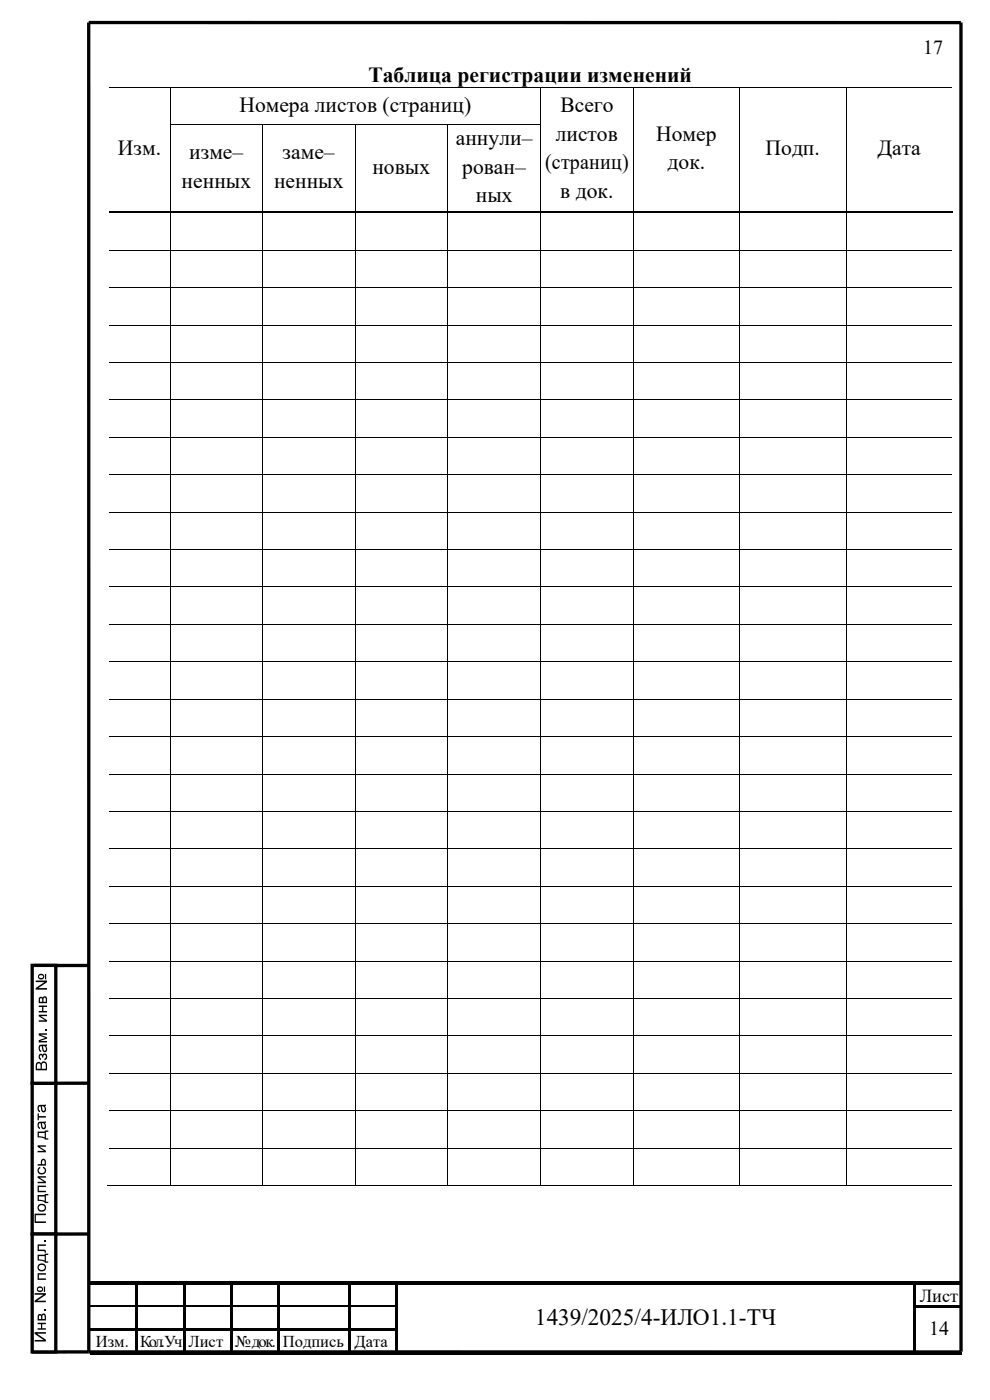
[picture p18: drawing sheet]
<svg xmlns="http://www.w3.org/2000/svg" width="210mm" height="297mm" viewBox="0 0 210 297" stroke-linecap="round" stroke-linejoin="round" font-family="sans-serif">
<defs><g id="words">
<text font-size="5" x="113.5" y="281.1">1439/2025/4-ИЛО1.1-ТЧ</text>
<g font-size="4.6">
<text x="78.2" y="17.4">Таблица регистрации изменений</text>
<text x="50.8" y="23.7">Номера листов (страниц)</text>
<text x="118.9" y="23.8">Всего</text>
<text x="117.9" y="29.9">листов</text>
<text x="139.2" y="29.9">Номер</text>
<text x="25" y="32.9">Изм.</text>
<text x="40.1" y="33.8">изме–</text>
<text x="60" y="33.8">заме–</text>
<text x="96.7" y="30.8">аннули–</text>
<text x="115.6" y="35.9">(страниц)</text>
<text x="141.6" y="35.9">док.</text>
<text x="162.4" y="32.9">Подп.</text>
<text x="186.1" y="32.9">Дата</text>
<text x="38.5" y="39.9">ненных</text>
<text x="58.1" y="39.9">ненных</text>
<text x="79" y="36.8">новых</text>
<text x="98.1" y="36.8">рован–</text>
<text x="118.9" y="42">в док.</text>
<text x="100.9" y="42.9">ных</text>
</g>
<g font-size="4.2">
<text x="195.8" y="11.5">17</text>
<text x="197.1" y="283.3">14</text>
</g>
<text font-size="3.9" x="195.1" y="276.3">Лист</text>
<g font-size="3.5">
<text x="20.3" y="285.7">Изм.</text>
<text x="29.8" y="285.7">Кол. Уч</text>
<text x="40" y="285.7">Лист</text>
<text x="49.9" y="285.7">№ док.</text>
<text x="60" y="285.7">Подпись</text>
<text x="75.2" y="285.7">Дата</text>
</g>
</g></defs>
<g fill="#000">
<path d="M19 271.9h9.8v.7h-9.8z" fill-rule="evenodd"/>
<path d="M28.8 272.6l.5 .1z" fill-rule="evenodd"/>
<path d="M28.8 271.9h.7v.7h-.7z" fill-rule="evenodd"/>
<path d="M28.8 272.7h.5v4.2h-.5z" fill-rule="evenodd"/>
<path d="M28.8 276.9h.5v.5h-.5z" fill-rule="evenodd"/>
<path d="M29.5 271.9h9.3v.7h-9.3z" fill-rule="evenodd"/>
<path d="M38.8 272.6l.5 .1z" fill-rule="evenodd"/>
<path d="M38.8 271.9h.7v.7h-.7z" fill-rule="evenodd"/>
<path d="M38.8 272.7h.5v4.2h-.5z" fill-rule="evenodd"/>
<path d="M38.8 276.9h.5v.5h-.5z" fill-rule="evenodd"/>
<path d="M39.5 271.9h9.3v.7h-9.3z" fill-rule="evenodd"/>
<path d="M48.8 272.6l.5 .1z" fill-rule="evenodd"/>
<path d="M48.8 271.9h.7v.7h-.7z" fill-rule="evenodd"/>
<path d="M48.8 272.7h.5v4.2h-.5z" fill-rule="evenodd"/>
<path d="M48.8 276.9h.5v.5h-.5z" fill-rule="evenodd"/>
<path d="M49.5 271.9h9.3v.7h-9.3z" fill-rule="evenodd"/>
<path d="M58.8 272.6l.5 .1z" fill-rule="evenodd"/>
<path d="M58.8 271.9h.7v.7h-.7z" fill-rule="evenodd"/>
<path d="M58.8 272.7h.5v4.2h-.5z" fill-rule="evenodd"/>
<path d="M58.8 276.9h.5v.5h-.5z" fill-rule="evenodd"/>
<path d="M59.5 271.9h14.3v.7h-14.3z" fill-rule="evenodd"/>
<path d="M73.8 272.6l.5 .1z" fill-rule="evenodd"/>
<path d="M73.8 271.9h.8v.7h-.8z" fill-rule="evenodd"/>
<path d="M73.8 272.7h.5v4.2h-.5z" fill-rule="evenodd"/>
<path d="M73.8 276.9h.5v.5h-.5z" fill-rule="evenodd"/>
<path d="M74.6 271.9h9.2v.7h-9.2z" fill-rule="evenodd"/>
<path d="M83.8 272.6l.5 .1z" fill-rule="evenodd"/>
<path d="M83.8 271.9h.8v.7h-.8z" fill-rule="evenodd"/>
<path d="M83.8 272.7h.5v4.2h-.5z" fill-rule="evenodd"/>
<path d="M83.8 276.9h.5v.5h-.5z" fill-rule="evenodd"/>
<path d="M84.6 271.9h109.2v.7h-109.2z" fill-rule="evenodd"/>
<path d="M193.8 272.6l.5 .1z" fill-rule="evenodd"/>
<path d="M193.8 271.9h.8v.7h-.8z" fill-rule="evenodd"/>
<path d="M193.8 272.7h.5v4.2h-.5z" fill-rule="evenodd"/>
<path d="M193.8 276.9h.5v.5h-.5z" fill-rule="evenodd"/>
<path d="M194.3 276.9h9.8v.5h-9.8z" fill-rule="evenodd"/>
<path d="M194.6 271.9h9.5v.7h-9.5z" fill-rule="evenodd"/>
<path d="M19 281.9h9.8v.5h-9.8z" fill-rule="evenodd"/>
<path d="M19 286.9h9.8v.5h-9.8z" fill-rule="evenodd"/>
<path d="M28.8 277.4h.5v4.5h-.5z" fill-rule="evenodd"/>
<path d="M28.8 281.9h.5v.5h-.5z" fill-rule="evenodd"/>
<path d="M28.8 282.4h.5v4.5h-.5z" fill-rule="evenodd"/>
<path d="M28.8 286.9h.5v.5h-.5z" fill-rule="evenodd"/>
<path d="M29.3 281.9h9.5v.5h-9.5z" fill-rule="evenodd"/>
<path d="M29.3 286.9h9.5v.5h-9.5z" fill-rule="evenodd"/>
<path d="M38.8 277.4h.5v4.5h-.5z" fill-rule="evenodd"/>
<path d="M38.8 281.9h.5v.5h-.5z" fill-rule="evenodd"/>
<path d="M38.8 282.4h.5v4.5h-.5z" fill-rule="evenodd"/>
<path d="M38.8 286.9h.5v.5h-.5z" fill-rule="evenodd"/>
<path d="M39.3 281.9h9.5v.5h-9.5z" fill-rule="evenodd"/>
<path d="M39.3 286.9h9.5v.5h-9.5z" fill-rule="evenodd"/>
<path d="M48.8 277.4h.5v4.5h-.5z" fill-rule="evenodd"/>
<path d="M48.8 281.9h.5v.5h-.5z" fill-rule="evenodd"/>
<path d="M48.8 282.4h.5v4.5h-.5z" fill-rule="evenodd"/>
<path d="M48.8 286.9h.5v.5h-.5z" fill-rule="evenodd"/>
<path d="M49.3 281.9h9.5v.5h-9.5z" fill-rule="evenodd"/>
<path d="M49.3 286.9h9.5v.5h-9.5z" fill-rule="evenodd"/>
<path d="M58.8 277.4h.5v4.5h-.5z" fill-rule="evenodd"/>
<path d="M58.8 281.9h.5v.5h-.5z" fill-rule="evenodd"/>
<path d="M58.8 282.4h.5v4.5h-.5z" fill-rule="evenodd"/>
<path d="M58.8 286.9h.5v.5h-.5z" fill-rule="evenodd"/>
<path d="M59.3 281.9h14.5v.5h-14.5z" fill-rule="evenodd"/>
<path d="M59.3 286.9h14.5v.5h-14.5z" fill-rule="evenodd"/>
<path d="M73.8 277.4h.5v4.5h-.5z" fill-rule="evenodd"/>
<path d="M73.8 281.9h.5v.5h-.5z" fill-rule="evenodd"/>
<path d="M73.8 282.4h.5v4.5h-.5z" fill-rule="evenodd"/>
<path d="M73.8 286.9h.5v.5h-.5z" fill-rule="evenodd"/>
<path d="M74.3 281.9h9.5v.5h-9.5z" fill-rule="evenodd"/>
<path d="M74.3 286.9h9.5v.5h-9.5z" fill-rule="evenodd"/>
<path d="M83.8 277.4h.5v4.5h-.5z" fill-rule="evenodd"/>
<path d="M83.8 281.9h.5v.5h-.5z" fill-rule="evenodd"/>
<path d="M83.8 282.4h.5v4.5h-.5z" fill-rule="evenodd"/>
<path d="M83.8 286.9h.5v.5h-.5z" fill-rule="evenodd"/>
<path d="M84.3 286.9h109.5v.5h-109.5z" fill-rule="evenodd"/>
<path d="M193.8 277.4h.5v4.5h-.5z" fill-rule="evenodd"/>
<path d="M193.8 281.9h.5v.5h-.5z" fill-rule="evenodd"/>
<path d="M193.8 282.4h.5v4.5h-.5z" fill-rule="evenodd"/>
<path d="M193.8 286.9h.5v.5h-.5z" fill-rule="evenodd"/>
<path d="M194.3 286.9h9.8v.5h-9.8z" fill-rule="evenodd"/>
</g>
<path d="M19 277h9.8M29.3 277h9.5M39.3 277h9.5M49.3 277h9.5M59.3 277h14.5M74.3 277h9.5" fill="none" stroke="#000" stroke-width=".25"/>
<path d="M203.8 4.8h-185v282M203.9 4.8v282M18.8 204.8h-12M18.8 229.8h-12M18.8 261.8h-12M6.8 286.8h197" fill="none" stroke="#000" stroke-width=".71" stroke-linecap="butt"/>
<path d="M6.8 229.8h5v32h-5z" fill-rule="evenodd" fill="#fff"/>
<path d="M6.8 229.8h5v32h-5z" fill="none" stroke="#000" stroke-width=".71"/>
<g fill="#000">
<path d="M8 236.2h.2v.6h1.5v.3h-1.5v.6h-.2zM7.3 257.5h2.4v.3h-2.1v1.3h2.1v.4h-2.4zM8 251.5h1.7v.3h-1.5v.8h1.5v.3h-1.7zM8 249.5h1.7v.3h-1.3l1.3 .9v.3h-1.7v-.3h1.3l-1.3-.8zM8 243h1.7v.3h-1.3l1.3 .8v.4h-1.7v-.3h1.3l-1.3-.9zM8.2 247.7l.3-.1 .1 .3a.59 .59 0 0 0-.2 .9 .59 .59 0 0 0 .9-.1 .52 .52 0 0 0 .2-.5 .52 .52 0 0 0-.4-.4v-.3a.88 .88 0 0 1 .5 1.3 .88 .88 0 0 1-1.3 .3 .88 .88 0 0 1-.1-1.4z"/>
<path d="M8.1 238.1l1.6-.2v.3h-.2a.72 .72 0 0 1 .3 .8 .72 .72 0 0 1-.7 .6 .92 .92 0 0 1-.4-1.1l-.1-.2a.5 .5 0 0 0-.4 .4 .5 .5 0 0 0 .3 .5v.3a.91 .91 0 0 1-.4-1.4zM8.9 238.3l.2 .9a.5 .5 0 0 0 .4-.6 .5 .5 0 0 0-.6-.3z"/>
<path d="M8.1 234.5l1.6-.2v.3l-.2 .1a.72 .72 0 0 1 .3 .8 .72 .72 0 0 1-.7 .5 .91 .91 0 0 1-.4-1.1l-.1-.2a.49 .49 0 0 0-.4 .4 .49 .49 0 0 0 .3 .5v.3a.91 .91 0 0 1-.4-1.4zM8.9 234.7l.2 1a.5 .5 0 0 0 .4-.7 .5 .5 0 0 0-.6-.3z"/>
<path d="M8 253.5h1.5v-.2h.7v.3h-.5v1.4h.5v.2h-.7a1.02 1.02 0 0 0-1.3-.4h-.2zM8.2 253.8v.7l1.3 .3v-1z"/>
<path d="M8.9 245.9a.55 .55 0 0 1 .6 0 .55 .55 0 0 1 .2 .6v.8h-1.7v-.3h.7v-.7zM9 246.2l-.1 .8h.6l-.1-.7z"/>
<path d="M8 240.1h1.5v-.3h.7v.3h-.5v1.4h.5v.3h-.7a1.02 1.02 0 0 0-1.3-.5h-.2zM8.2 240.4v.7l1.3 .2v-.9z"/>
<path d="M8 256.2a.9 .9 0 0 1 1.8 0 .9 .9 0 0 1-1.8 0zM8.3 255.9a.59 .59 0 0 0 .6 .9 .59 .59 0 0 0 .4-1 .79 .79 0 0 0-1 .1z"/>
</g>
<path d="M6.8 204.8h5v25h-5z" fill-rule="evenodd" fill="#fff"/>
<path d="M6.8 204.8h5v25h-5z" fill="none" stroke="#000" stroke-width=".71"/>
<g fill="#000">
<path d="M8.2 215.3h1.8v.3h-1.4l1.4 .8v.4h-1.8v-.3h1.4l-1.4-.9zM8.2 213.3h1.8v.3h-.8v.9h.8v.3h-1.8v-.3h.7v-.9h-.7zM9.7 218.3h.3v.3h-.3zM8.2 219.2h1.8v.3h-1.4l1.4 .6v.2l-1.5 .5h1.5v.4h-1.8v-.5l1.4-.5-1.4-.5zM8.3 223.7a.41 .41 0 0 1 .7 .1 .59 .59 0 0 1 .9-.2 .59 .59 0 0 1 .1 .9l-.6 .4v-.3a.37 .37 0 0 0 .4-.4 .37 .37 0 0 0-.6-.3v.4h-.3v-.2a.24 .24 0 0 0-.3-.2 .24 .24 0 0 0-.2 .3l.3 .4v.3a.72 .72 0 0 1-.4-1.2z"/>
<path d="M7.6 208h2.4v.4l-1.9 1.2h1.9v.4h-2.4v-.4l1.8-1.2h-1.8zM8.1 207.2a.64 .64 0 0 1 1.2 0 .64 .64 0 0 1-1.2 0zM8.3 207a.39 .39 0 0 0 .4 .5 .39 .39 0 0 0 .4-.5l-.4-.1zM9.5 206.6h.3v1.2h-.3z"/>
<path d="M8.3 211.6a.47 .47 0 0 1 .8 0 .5 .5 0 0 1 .6-.2 .5 .5 0 0 1 .3 .6v.8h-1.8zM8.6 211.8l-.1 .7h.5v-.3a.29 .29 0 0 0-.1-.3 .29 .29 0 0 0-.3-.1zM9.3 211.7l-.1 .8h.5v-.4a.29 .29 0 0 0 0-.3 .29 .29 0 0 0-.4-.1z"/>
<path d="M8.4 221.7l1.6-.2v.3l-.3 .1a.72 .72 0 0 1 .3 .8 .72 .72 0 0 1-.6 .5 .91 .91 0 0 1-.5-1l-.1-.3-.3 .3 .2 1a.95 .95 0 0 1-.3-1.5zM9.1 221.9l.3 1a.5 .5 0 0 0 .4-.6 .5 .5 0 0 0-.7-.4z"/>
<path d="M7.8 225.4a.56 .56 0 0 1 .9 .2 .68 .68 0 0 1 .9-.4 .68 .68 0 0 1 .4 .9v1h-2.4v-1.2zM8 225.7l-.2 1h.8v-.5a.42 .42 0 0 0-.1-.5 .42 .42 0 0 0-.5 0zM9 225.6l-.1 1.1h.8v-.6a.45 .45 0 0 0-.1-.5 .45 .45 0 0 0-.6 0z"/>
</g>
<path d="M6.8 261.8h5v25h-5z" fill-rule="evenodd" fill="#fff"/>
<path d="M6.8 261.8h5v25h-5z" fill="none" stroke="#000" stroke-width=".71"/>
<g fill="#000">
<path d="M8 270.1h1.7v.3h-1.5v.8h1.5v.3h-1.7zM8 264h1.7v.3h-1.5v.8h1.3l.2 .3v.4h-.2l-.1-.4h-1.4zM9.4 277.8h.3v.4h-.3zM9.4 263.1h.3v.3h-.3zM7.4 282.6h2.3v.3h-1.8l1.8 1.3v.4h-2.3v-.3h1.8l-1.8-1.3zM8 280.6h1.7v.3h-.7v.9h.7v.3h-1.7v-.3h.7v-.9h-.7z"/>
<path d="M7.4 274.3h2.3v.4l-1.8 1.2h1.8v.4h-2.3v-.4l1.8-1.2h-1.8zM7.8 273.5a.65 .65 0 0 1 1.3 0 .65 .65 0 0 1-1.3 0zM8.1 273.3a.37 .37 0 0 0 .4 .5 .37 .37 0 0 0 .3-.5zM9.3 272.9h.3v1.2h-.3z"/>
<path d="M8 266.2h1.5v-.2h.7v.2h-.5v1.4h.5v.3h-.7a1.38 1.38 0 0 0-1.5-.5zM8.2 266.5v.7l1.3 .2v-.9z"/>
<path d="M8 268.8a.9 .9 0 0 1 1.8 0 .9 .9 0 0 1-1.8 0zM8.3 268.6a.59 .59 0 0 0 .2 .7 .59 .59 0 0 0 .8-.1 .59 .59 0 0 0-.1-.8h-.5z"/>
<path d="M8.2 278.8h.4l.2 .1a.5 .5 0 0 1 .7-.2 .5 .5 0 0 1 .2 .6v.8h-1.7v-.9zM8.3 279.1l-.1 .7h.5v-.3a.29 .29 0 0 0 0-.3 .29 .29 0 0 0-.3-.1zM9.1 279l-.1 .8h.5v-.4a.3 .3 0 0 0-.1-.3 .3 .3 0 0 0-.3-.1z"/>
</g>
<path d="M178.8 287.8h20v4h-20z" fill="none" stroke="#fff" stroke-width=".21"/>
<g fill="none" stroke="#000" stroke-width=".21">
<path d="M23.1 18.5h12.9M36.1 18.5v7.8M36.2 18.5h78.4M114.7 18.5v7.8M114.8 18.5h19.5M134.3 18.5v7.8M134.4 18.5h22.4M156.9 18.5v7.8M157 18.5h22.4M179.5 18.5v7.8M179.6 18.5h22.4M36.1 26.5v18.2"/>
<path d="M36.2 26.4h19.4M55.7 26.5v18.2M55.8 26.4h19.4M75.3 26.5v18.2M75.4 26.4h19.5M95 26.5v18.2M95.1 26.4h19.5M114.7 26.5v18.2M134.3 26.5v18.2M156.9 26.5v18.2M179.5 26.5v18.2M23.1 44.8h12.9"/>
<path d="M23.1 45.1h12.9M23.1 53.1h12.9M36.1 45.3v7.7M36.1 53.2v7.7M36.2 53.1h19.4M36.5 44.8h19.1M36.5 45.1h19.1M55.7 45.3v7.7M55.7 53.2v7.7M55.8 53.1h19.4M56.1 44.8h19.1M56.1 45.1h19.1"/>
<path d="M75.3 45.3v7.7M75.3 53.2v7.7M75.4 53.1h19.5M75.8 44.8h19.1M75.8 45.1h19.1M95 45.3v7.7M95 53.2v7.7M95.1 53.1h19.5M95.4 44.8h19.2M95.4 45.1h19.2M114.7 45.3v7.7M114.7 53.2v7.7"/>
<path d="M114.8 53.1h19.5M115.1 44.8h19.2M115.1 45.1h19.2M134.3 45.3v7.7M134.3 53.2v7.7M134.4 53.1h22.4M134.8 44.8h22M134.8 45.1h22M156.9 45.3v7.7M156.9 53.2v7.7M157 53.1h22.4M157.3 44.8h22.1"/>
<path d="M157.3 45.1h22.1M179.5 45.3v7.7M179.5 53.2v7.7M179.6 53.1h22.4M179.9 44.8h22.1M179.9 45.1h22.1M23.1 61h12.9M23.1 69h12.9M23.1 76.9h12.9M36.1 61.1v7.8M36.1 69.1v7.7M36.1 77v7.8"/>
<path d="M36.2 61h19.4M36.2 69h19.4M36.2 76.9h19.4M55.7 61.1v7.8M55.7 69.1v7.7M55.7 77v7.8M55.8 61h19.4M55.8 69h19.4M55.8 76.9h19.4M75.3 61.1v7.8M75.3 69.1v7.7M75.3 77v7.8"/>
<path d="M75.4 61h19.5M75.4 69h19.5M75.4 76.9h19.5M95 61.1v7.8M95 69.1v7.7M95 77v7.8M95.1 61h19.5M95.1 69h19.5M95.1 76.9h19.5M114.7 61.1v7.8M114.7 69.1v7.7M114.7 77v7.8"/>
<path d="M114.8 61h19.5M114.8 69h19.5M114.8 76.9h19.5M134.3 61.1v7.8M134.3 69.1v7.7M134.3 77v7.8M134.4 61h22.4M134.4 69h22.4M134.4 76.9h22.4M156.9 61.1v7.8M156.9 69.1v7.7M156.9 77v7.8"/>
<path d="M157 61h22.4M157 69h22.4M157 76.9h22.4M179.5 61.1v7.8M179.5 69.1v7.7M179.5 77v7.8M179.6 61h22.4M179.6 69h22.4M179.6 76.9h22.4M23.1 84.8h12.9M23.1 92.8h12.9M36.1 84.9v7.8"/>
<path d="M36.1 92.9v7.7M36.2 84.8h19.4M36.2 92.8h19.4M55.7 84.9v7.8M55.7 92.9v7.7M55.8 84.8h19.4M55.8 92.8h19.4M75.3 84.9v7.8M75.3 92.9v7.7M75.4 84.8h19.5M75.4 92.8h19.5M95 84.9v7.8"/>
<path d="M95 92.9v7.7M95.1 84.8h19.5M95.1 92.8h19.5M114.7 84.9v7.8M114.7 92.9v7.7M114.8 84.8h19.5M114.8 92.8h19.5M134.3 84.9v7.8M134.3 92.9v7.7M134.4 84.8h22.4M134.4 92.8h22.4M156.9 84.9v7.8"/>
<path d="M156.9 92.9v7.7M157 84.8h22.4M157 92.8h22.4M179.5 84.9v7.8M179.5 92.9v7.7M179.6 84.8h22.4M179.6 92.8h22.4M23.1 100.7h12.9M23.1 108.6h12.9M23.1 116.6h12.9M36.1 100.8v7.8M36.1 108.7v7.8"/>
<path d="M36.1 116.7v7.7M36.2 100.7h19.4M36.2 108.6h19.4M36.2 116.6h19.4M55.7 100.8v7.8M55.7 108.7v7.8M55.7 116.7v7.7M55.8 100.7h19.4M55.8 108.6h19.4M55.8 116.6h19.4M75.3 100.8v7.8M75.3 108.7v7.8"/>
<path d="M75.3 116.7v7.7M75.4 100.7h19.5M75.4 108.6h19.5M75.4 116.6h19.5M95 100.8v7.8M95 108.7v7.8M95 116.7v7.7M95.1 100.7h19.5M95.1 108.6h19.5M95.1 116.6h19.5M114.7 100.8v7.8M114.7 108.7v7.8"/>
<path d="M114.7 116.7v7.7M114.8 100.7h19.5M114.8 108.6h19.5M114.8 116.6h19.5M134.3 100.8v7.8M134.3 108.7v7.8M134.3 116.7v7.7M134.4 100.7h22.4M134.4 108.6h22.4M134.4 116.6h22.4M156.9 100.8v7.8M156.9 108.7v7.8"/>
<path d="M156.9 116.7v7.7M157 100.7h22.4M157 108.6h22.4M157 116.6h22.4M179.5 100.8v7.8M179.5 108.7v7.8M179.5 116.7v7.7M179.6 100.7h22.4M179.6 108.6h22.4M179.6 116.6h22.4M23.1 124.5h12.9M23.1 132.5h12.9"/>
<path d="M36.1 124.6v7.8M36.1 132.6v7.7M36.2 124.5h19.4M36.2 132.5h19.4M55.7 124.6v7.8M55.7 132.6v7.7M55.8 124.5h19.4M55.8 132.5h19.4M75.3 124.6v7.8M75.3 132.6v7.7M75.4 124.5h19.5M75.4 132.5h19.5"/>
<path d="M95 124.6v7.8M95 132.6v7.7M95.1 124.5h19.5M95.1 132.5h19.5M114.7 124.6v7.8M114.7 132.6v7.7M114.8 124.5h19.5M114.8 132.5h19.5M134.3 124.6v7.8M134.3 132.6v7.7M134.4 124.5h22.4M134.4 132.5h22.4"/>
<path d="M156.9 124.6v7.8M156.9 132.6v7.7M157 124.5h22.4M157 132.5h22.4M179.5 124.6v7.8M179.5 132.6v7.7M179.6 124.5h22.4M179.6 132.5h22.4M23.1 140.4h12.9M23.1 148.4h12.9M23.1 156.3h12.9M36.1 140.5v7.8"/>
<path d="M36.1 148.4v7.8M36.1 156.4v7.8M36.2 140.4h19.4M36.2 148.4h19.4M36.2 156.3h19.4M55.7 140.5v7.8M55.7 148.4v7.8M55.7 156.4v7.8M55.8 140.4h19.4M55.8 148.4h19.4M55.8 156.3h19.4M75.3 140.5v7.8"/>
<path d="M75.3 148.4v7.8M75.3 156.4v7.8M75.4 140.4h19.5M75.4 148.4h19.5M75.4 156.3h19.5M95 140.5v7.8M95 148.4v7.8M95 156.4v7.8M95.1 140.4h19.5M95.1 148.4h19.5M95.1 156.3h19.5M114.7 140.5v7.8"/>
<path d="M114.7 148.4v7.8M114.7 156.4v7.8M114.8 140.4h19.5M114.8 148.4h19.5M114.8 156.3h19.5M134.3 140.5v7.8M134.3 148.4v7.8M134.3 156.4v7.8M134.4 140.4h22.4M134.4 148.4h22.4M134.4 156.3h22.4M156.9 140.5v7.8"/>
<path d="M156.9 148.4v7.8M156.9 156.4v7.8M157 140.4h22.4M157 148.4h22.4M157 156.3h22.4M179.5 140.5v7.8M179.5 148.4v7.8M179.5 156.4v7.8M179.6 140.4h22.4M179.6 148.4h22.4M179.6 156.3h22.4M23.1 164.2h12.9"/>
<path d="M23.1 172.2h12.9M36.1 164.3v7.8M36.1 172.2v7.8M36.2 164.2h19.4M36.2 172.2h19.4M55.7 164.3v7.8M55.7 172.2v7.8M55.8 164.2h19.4M55.8 172.2h19.4M75.3 164.3v7.8M75.3 172.2v7.8M75.4 164.2h19.5"/>
<path d="M75.4 172.2h19.5M95 164.3v7.8M95 172.2v7.8M95.1 164.2h19.5M95.1 172.2h19.5M114.7 164.3v7.8M114.7 172.2v7.8M114.8 164.2h19.5M114.8 172.2h19.5M134.3 164.3v7.8M134.3 172.2v7.8M134.4 164.2h22.4"/>
<path d="M134.4 172.2h22.4M156.9 164.3v7.8M156.9 172.2v7.8M157 164.2h22.4M157 172.2h22.4M179.5 164.3v7.8M179.5 172.2v7.8M179.6 164.2h22.4M179.6 172.2h22.4M23.1 180.1h12.9M23.1 188h12.9M23.1 196h12.9"/>
<path d="M36.1 180.2v7.7M36.1 188.1v7.8M36.1 196.1v7.7M36.2 180.1h19.4M36.2 188h19.4M36.2 196h19.4M55.7 180.2v7.7M55.7 188.1v7.8M55.7 196.1v7.7M55.8 180.1h19.4M55.8 188h19.4M55.8 196h19.4"/>
<path d="M75.3 180.2v7.7M75.3 188.1v7.8M75.3 196.1v7.7M75.4 180.1h19.5M75.4 188h19.5M75.4 196h19.5M95 180.2v7.7M95 188.1v7.8M95 196.1v7.7M95.1 180.1h19.5M95.1 188h19.5M95.1 196h19.5"/>
<path d="M114.7 180.2v7.7M114.7 188.1v7.8M114.7 196.1v7.7M114.8 180.1h19.5M114.8 188h19.5M114.8 196h19.5M134.3 180.2v7.7M134.3 188.1v7.8M134.3 196.1v7.7M134.4 180.1h22.4M134.4 188h22.4M134.4 196h22.4"/>
<path d="M156.9 180.2v7.7M156.9 188.1v7.8M156.9 196.1v7.7M157 180.1h22.4M157 188h22.4M157 196h22.4M179.5 180.2v7.7M179.5 188.1v7.8M179.5 196.1v7.7M179.6 180.1h22.4M179.6 188h22.4M179.6 196h22.4"/>
<path d="M23.1 203.9h12.9M23.1 211.9h12.9M23.1 219.8h12.9M36.1 204v7.8M36.1 211.9v7.8M36.1 219.9v7.8M36.2 203.9h19.4M36.2 211.9h19.4M36.2 219.8h19.4M55.7 204v7.8M55.7 211.9v7.8M55.7 219.9v7.8"/>
<path d="M55.8 203.9h19.4M55.8 211.9h19.4M55.8 219.8h19.4M75.3 204v7.8M75.3 211.9v7.8M75.3 219.9v7.8M75.4 203.9h19.5M75.4 211.9h19.5M75.4 219.8h19.5M95 204v7.8M95 211.9v7.8M95 219.9v7.8"/>
<path d="M95.1 203.9h19.5M95.1 211.9h19.5M95.1 219.8h19.5M114.7 204v7.8M114.7 211.9v7.8M114.7 219.9v7.8M114.8 203.9h19.5M114.8 211.9h19.5M114.8 219.8h19.5M134.3 204v7.8M134.3 211.9v7.8M134.3 219.9v7.8"/>
<path d="M134.4 203.9h22.4M134.4 211.9h22.4M134.4 219.8h22.4M156.9 204v7.8M156.9 211.9v7.8M156.9 219.9v7.8M157 203.9h22.4M157 211.9h22.4M157 219.8h22.4M179.5 204v7.8M179.5 211.9v7.8M179.5 219.9v7.8"/>
<path d="M179.6 203.9h22.4M179.6 211.9h22.4M179.6 219.8h22.4M23.1 227.7h12.9M23.1 235.7h12.9M36.1 227.8v7.8M36.1 235.7v7.8M36.2 227.7h19.4M36.2 235.7h19.4M55.7 227.8v7.8M55.7 235.7v7.8M55.8 227.7h19.4"/>
<path d="M55.8 235.7h19.4M75.3 227.8v7.8M75.3 235.7v7.8M75.4 227.7h19.5M75.4 235.7h19.5M95 227.8v7.8M95 235.7v7.8M95.1 227.7h19.5M95.1 235.7h19.5M114.7 227.8v7.8M114.7 235.7v7.8M114.8 227.7h19.5"/>
<path d="M114.8 235.7h19.5M134.3 227.8v7.8M134.3 235.7v7.8M134.4 227.7h22.4M134.4 235.7h22.4M156.9 227.8v7.8M156.9 235.7v7.8M157 227.7h22.4M157 235.7h22.4M179.5 227.8v7.8M179.5 235.7v7.8M179.6 227.7h22.4"/>
<path d="M179.6 235.7h22.4M22.9 251.5h13.1M23.1 243.6h12.9M36.1 243.7v7.8M36.2 243.6h19.4M36.2 251.5h19.4M55.7 243.7v7.8M55.8 243.6h19.4M55.8 251.5h19.4M75.3 243.7v7.8M75.4 243.6h19.5M75.4 251.5h19.5"/>
<path d="M95 243.7v7.8M95.1 243.6h19.5M95.1 251.5h19.5M114.7 243.7v7.8M114.8 243.6h19.5M114.8 251.5h19.5M134.3 243.7v7.8M134.4 243.6h22.4M134.4 251.5h22.4M156.9 243.7v7.8M157 243.6h22.4M157 251.5h22.4"/>
<path d="M179.5 243.7v7.8M179.6 243.6h22.4M179.6 251.5h22.4"/>
</g>
<g fill="#000">
<path d="M36 18.4h.2v.1h-.2z" fill-rule="evenodd"/>
<path d="M114.6 18.4h.2v.1h-.2z" fill-rule="evenodd"/>
<path d="M134.3 18.4h.1v.1h-.1z" fill-rule="evenodd"/>
<path d="M156.8 18.4h.2v.1h-.2z" fill-rule="evenodd"/>
<path d="M179.4 18.4h.2v.1h-.2z" fill-rule="evenodd"/>
<path d="M36 26.3h.2v.2h-.2z" fill-rule="evenodd"/>
<path d="M55.6 26.3h.2v.2h-.2z" fill-rule="evenodd"/>
<path d="M75.2 26.3h.2v.2h-.2z" fill-rule="evenodd"/>
<path d="M94.9 26.3h.2v.2h-.2z" fill-rule="evenodd"/>
<path d="M114.6 26.3h.2v.2h-.2z" fill-rule="evenodd"/>
<path d="M134.3 26.3h.1v.2h-.1z" fill-rule="evenodd"/>
<path d="M156.8 26.3h.2v.2h-.2z" fill-rule="evenodd"/>
<path d="M179.4 26.3h.2v.2h-.2z" fill-rule="evenodd"/>
<path d="M36 45.2l.2 .1z" fill-rule="evenodd"/>
<path d="M36 44.7h.5v.2h-.5z" fill-rule="evenodd"/>
<path d="M36 45h.5v.2h-.5z" fill-rule="evenodd"/>
<path d="M36 53h.2v.2h-.2z" fill-rule="evenodd"/>
<path d="M55.6 45.2l.2 .1z" fill-rule="evenodd"/>
<path d="M55.6 44.7h.5v.2h-.5z" fill-rule="evenodd"/>
<path d="M55.6 45h.5v.2h-.5z" fill-rule="evenodd"/>
<path d="M55.6 53h.2v.2h-.2z" fill-rule="evenodd"/>
<path d="M75.2 45.2l.2 .1z" fill-rule="evenodd"/>
<path d="M75.2 44.7h.6v.2h-.6z" fill-rule="evenodd"/>
<path d="M75.2 45h.6v.2h-.6z" fill-rule="evenodd"/>
<path d="M75.2 53h.2v.2h-.2z" fill-rule="evenodd"/>
<path d="M94.9 45.2l.2 .1z" fill-rule="evenodd"/>
<path d="M94.9 44.7h.5v.2h-.5z" fill-rule="evenodd"/>
<path d="M94.9 45h.5v.2h-.5z" fill-rule="evenodd"/>
<path d="M94.9 53h.2v.2h-.2z" fill-rule="evenodd"/>
<path d="M114.6 45.2l.2 .1z" fill-rule="evenodd"/>
<path d="M114.6 44.7h.5v.2h-.5z" fill-rule="evenodd"/>
<path d="M114.6 45h.5v.2h-.5z" fill-rule="evenodd"/>
<path d="M114.6 53h.2v.2h-.2z" fill-rule="evenodd"/>
<path d="M134.3 45.2l.1 .1z" fill-rule="evenodd"/>
<path d="M134.3 44.7h.5v.2h-.5z" fill-rule="evenodd"/>
<path d="M134.3 45h.5v.2h-.5z" fill-rule="evenodd"/>
<path d="M134.3 53h.1v.2h-.1z" fill-rule="evenodd"/>
<path d="M156.8 45.2l.2 .1z" fill-rule="evenodd"/>
<path d="M156.8 44.7h.5v.2h-.5z" fill-rule="evenodd"/>
<path d="M156.8 45h.5v.2h-.5z" fill-rule="evenodd"/>
<path d="M156.8 53h.2v.2h-.2z" fill-rule="evenodd"/>
<path d="M179.4 45.2l.2 .1z" fill-rule="evenodd"/>
<path d="M179.4 44.7h.5v.2h-.5z" fill-rule="evenodd"/>
<path d="M179.4 45h.5v.2h-.5z" fill-rule="evenodd"/>
<path d="M179.4 53h.2v.2h-.2z" fill-rule="evenodd"/>
<path d="M36 60.9h.2v.2h-.2z" fill-rule="evenodd"/>
<path d="M36 68.9h.2v.2h-.2z" fill-rule="evenodd"/>
<path d="M36 76.8h.2v.2h-.2z" fill-rule="evenodd"/>
<path d="M55.6 60.9h.2v.2h-.2z" fill-rule="evenodd"/>
<path d="M55.6 68.9h.2v.2h-.2z" fill-rule="evenodd"/>
<path d="M55.6 76.8h.2v.2h-.2z" fill-rule="evenodd"/>
<path d="M75.2 60.9h.2v.2h-.2z" fill-rule="evenodd"/>
<path d="M75.2 68.9h.2v.2h-.2z" fill-rule="evenodd"/>
<path d="M75.2 76.8h.2v.2h-.2z" fill-rule="evenodd"/>
<path d="M94.9 60.9h.2v.2h-.2z" fill-rule="evenodd"/>
<path d="M94.9 68.9h.2v.2h-.2z" fill-rule="evenodd"/>
<path d="M94.9 76.8h.2v.2h-.2z" fill-rule="evenodd"/>
<path d="M114.6 60.9h.2v.2h-.2z" fill-rule="evenodd"/>
<path d="M114.6 68.9h.2v.2h-.2z" fill-rule="evenodd"/>
<path d="M114.6 76.8h.2v.2h-.2z" fill-rule="evenodd"/>
<path d="M134.3 60.9h.1v.2h-.1z" fill-rule="evenodd"/>
<path d="M134.3 68.9h.1v.2h-.1z" fill-rule="evenodd"/>
<path d="M134.3 76.8h.1v.2h-.1z" fill-rule="evenodd"/>
<path d="M156.8 60.9h.2v.2h-.2z" fill-rule="evenodd"/>
<path d="M156.8 68.9h.2v.2h-.2z" fill-rule="evenodd"/>
<path d="M156.8 76.8h.2v.2h-.2z" fill-rule="evenodd"/>
<path d="M179.4 60.9h.2v.2h-.2z" fill-rule="evenodd"/>
<path d="M179.4 68.9h.2v.2h-.2z" fill-rule="evenodd"/>
<path d="M179.4 76.8h.2v.2h-.2z" fill-rule="evenodd"/>
<path d="M36 84.8h.2v.1h-.2z" fill-rule="evenodd"/>
<path d="M36 92.7h.2v.2h-.2z" fill-rule="evenodd"/>
<path d="M55.6 84.8h.2v.1h-.2z" fill-rule="evenodd"/>
<path d="M55.6 92.7h.2v.2h-.2z" fill-rule="evenodd"/>
<path d="M75.2 84.8h.2v.1h-.2z" fill-rule="evenodd"/>
<path d="M75.2 92.7h.2v.2h-.2z" fill-rule="evenodd"/>
<path d="M94.9 84.8h.2v.1h-.2z" fill-rule="evenodd"/>
<path d="M94.9 92.7h.2v.2h-.2z" fill-rule="evenodd"/>
<path d="M114.6 84.8h.2v.1h-.2z" fill-rule="evenodd"/>
<path d="M114.6 92.7h.2v.2h-.2z" fill-rule="evenodd"/>
<path d="M134.3 84.8h.1v.1h-.1z" fill-rule="evenodd"/>
<path d="M134.3 92.7h.1v.2h-.1z" fill-rule="evenodd"/>
<path d="M156.8 84.8h.2v.1h-.2z" fill-rule="evenodd"/>
<path d="M156.8 92.7h.2v.2h-.2z" fill-rule="evenodd"/>
<path d="M179.4 84.8h.2v.1h-.2z" fill-rule="evenodd"/>
<path d="M179.4 92.7h.2v.2h-.2z" fill-rule="evenodd"/>
<path d="M36 100.6h.2v.2h-.2z" fill-rule="evenodd"/>
<path d="M36 108.6h.2v.1h-.2z" fill-rule="evenodd"/>
<path d="M36 116.5h.2v.2h-.2z" fill-rule="evenodd"/>
<path d="M55.6 100.6h.2v.2h-.2z" fill-rule="evenodd"/>
<path d="M55.6 108.6h.2v.1h-.2z" fill-rule="evenodd"/>
<path d="M55.6 116.5h.2v.2h-.2z" fill-rule="evenodd"/>
<path d="M75.2 100.6h.2v.2h-.2z" fill-rule="evenodd"/>
<path d="M75.2 108.6h.2v.1h-.2z" fill-rule="evenodd"/>
<path d="M75.2 116.5h.2v.2h-.2z" fill-rule="evenodd"/>
<path d="M94.9 100.6h.2v.2h-.2z" fill-rule="evenodd"/>
<path d="M94.9 108.6h.2v.1h-.2z" fill-rule="evenodd"/>
<path d="M94.9 116.5h.2v.2h-.2z" fill-rule="evenodd"/>
<path d="M114.6 100.6h.2v.2h-.2z" fill-rule="evenodd"/>
<path d="M114.6 108.6h.2v.1h-.2z" fill-rule="evenodd"/>
<path d="M114.6 116.5h.2v.2h-.2z" fill-rule="evenodd"/>
<path d="M134.3 100.6h.1v.2h-.1z" fill-rule="evenodd"/>
<path d="M134.3 108.6h.1v.1h-.1z" fill-rule="evenodd"/>
<path d="M134.3 116.5h.1v.2h-.1z" fill-rule="evenodd"/>
<path d="M156.8 100.6h.2v.2h-.2z" fill-rule="evenodd"/>
<path d="M156.8 108.6h.2v.1h-.2z" fill-rule="evenodd"/>
<path d="M156.8 116.5h.2v.2h-.2z" fill-rule="evenodd"/>
<path d="M179.4 100.6h.2v.2h-.2z" fill-rule="evenodd"/>
<path d="M179.4 108.6h.2v.1h-.2z" fill-rule="evenodd"/>
<path d="M179.4 116.5h.2v.2h-.2z" fill-rule="evenodd"/>
<path d="M36 124.4h.2v.2h-.2z" fill-rule="evenodd"/>
<path d="M36 132.4h.2v.2h-.2z" fill-rule="evenodd"/>
<path d="M55.6 124.4h.2v.2h-.2z" fill-rule="evenodd"/>
<path d="M55.6 132.4h.2v.2h-.2z" fill-rule="evenodd"/>
<path d="M75.2 124.4h.2v.2h-.2z" fill-rule="evenodd"/>
<path d="M75.2 132.4h.2v.2h-.2z" fill-rule="evenodd"/>
<path d="M94.9 124.4h.2v.2h-.2z" fill-rule="evenodd"/>
<path d="M94.9 132.4h.2v.2h-.2z" fill-rule="evenodd"/>
<path d="M114.6 124.4h.2v.2h-.2z" fill-rule="evenodd"/>
<path d="M114.6 132.4h.2v.2h-.2z" fill-rule="evenodd"/>
<path d="M134.3 124.4h.1v.2h-.1z" fill-rule="evenodd"/>
<path d="M134.3 132.4h.1v.2h-.1z" fill-rule="evenodd"/>
<path d="M156.8 124.4h.2v.2h-.2z" fill-rule="evenodd"/>
<path d="M156.8 132.4h.2v.2h-.2z" fill-rule="evenodd"/>
<path d="M179.4 124.4h.2v.2h-.2z" fill-rule="evenodd"/>
<path d="M179.4 132.4h.2v.2h-.2z" fill-rule="evenodd"/>
<path d="M36 140.3h.2v.2h-.2z" fill-rule="evenodd"/>
<path d="M36 148.3h.2v.1h-.2z" fill-rule="evenodd"/>
<path d="M36 156.2h.2v.2h-.2z" fill-rule="evenodd"/>
<path d="M55.6 140.3h.2v.2h-.2z" fill-rule="evenodd"/>
<path d="M55.6 148.3h.2v.1h-.2z" fill-rule="evenodd"/>
<path d="M55.6 156.2h.2v.2h-.2z" fill-rule="evenodd"/>
<path d="M75.2 140.3h.2v.2h-.2z" fill-rule="evenodd"/>
<path d="M75.2 148.3h.2v.1h-.2z" fill-rule="evenodd"/>
<path d="M75.2 156.2h.2v.2h-.2z" fill-rule="evenodd"/>
<path d="M94.9 140.3h.2v.2h-.2z" fill-rule="evenodd"/>
<path d="M94.9 148.3h.2v.1h-.2z" fill-rule="evenodd"/>
<path d="M94.9 156.2h.2v.2h-.2z" fill-rule="evenodd"/>
<path d="M114.6 140.3h.2v.2h-.2z" fill-rule="evenodd"/>
<path d="M114.6 148.3h.2v.1h-.2z" fill-rule="evenodd"/>
<path d="M114.6 156.2h.2v.2h-.2z" fill-rule="evenodd"/>
<path d="M134.3 140.3h.1v.2h-.1z" fill-rule="evenodd"/>
<path d="M134.3 148.3h.1v.1h-.1z" fill-rule="evenodd"/>
<path d="M134.3 156.2h.1v.2h-.1z" fill-rule="evenodd"/>
<path d="M156.8 140.3h.2v.2h-.2z" fill-rule="evenodd"/>
<path d="M156.8 148.3h.2v.1h-.2z" fill-rule="evenodd"/>
<path d="M156.8 156.2h.2v.2h-.2z" fill-rule="evenodd"/>
<path d="M179.4 140.3h.2v.2h-.2z" fill-rule="evenodd"/>
<path d="M179.4 148.3h.2v.1h-.2z" fill-rule="evenodd"/>
<path d="M179.4 156.2h.2v.2h-.2z" fill-rule="evenodd"/>
<path d="M36 164.2h.2v.1h-.2z" fill-rule="evenodd"/>
<path d="M36 172.1h.2v.1h-.2z" fill-rule="evenodd"/>
<path d="M55.6 164.2h.2v.1h-.2z" fill-rule="evenodd"/>
<path d="M55.6 172.1h.2v.1h-.2z" fill-rule="evenodd"/>
<path d="M75.2 164.2h.2v.1h-.2z" fill-rule="evenodd"/>
<path d="M75.2 172.1h.2v.1h-.2z" fill-rule="evenodd"/>
<path d="M94.9 164.2h.2v.1h-.2z" fill-rule="evenodd"/>
<path d="M94.9 172.1h.2v.1h-.2z" fill-rule="evenodd"/>
<path d="M114.6 164.2h.2v.1h-.2z" fill-rule="evenodd"/>
<path d="M114.6 172.1h.2v.1h-.2z" fill-rule="evenodd"/>
<path d="M134.3 164.2h.1v.1h-.1z" fill-rule="evenodd"/>
<path d="M134.3 172.1h.1v.1h-.1z" fill-rule="evenodd"/>
<path d="M156.8 164.2h.2v.1h-.2z" fill-rule="evenodd"/>
<path d="M156.8 172.1h.2v.1h-.2z" fill-rule="evenodd"/>
<path d="M179.4 164.2h.2v.1h-.2z" fill-rule="evenodd"/>
<path d="M179.4 172.1h.2v.1h-.2z" fill-rule="evenodd"/>
<path d="M36 180h.2v.2h-.2z" fill-rule="evenodd"/>
<path d="M36 187.9h.2v.2h-.2z" fill-rule="evenodd"/>
<path d="M36 195.9h.2v.2h-.2z" fill-rule="evenodd"/>
<path d="M55.6 180h.2v.2h-.2z" fill-rule="evenodd"/>
<path d="M55.6 187.9h.2v.2h-.2z" fill-rule="evenodd"/>
<path d="M55.6 195.9h.2v.2h-.2z" fill-rule="evenodd"/>
<path d="M75.2 180h.2v.2h-.2z" fill-rule="evenodd"/>
<path d="M75.2 187.9h.2v.2h-.2z" fill-rule="evenodd"/>
<path d="M75.2 195.9h.2v.2h-.2z" fill-rule="evenodd"/>
<path d="M94.9 180h.2v.2h-.2z" fill-rule="evenodd"/>
<path d="M94.9 187.9h.2v.2h-.2z" fill-rule="evenodd"/>
<path d="M94.9 195.9h.2v.2h-.2z" fill-rule="evenodd"/>
<path d="M114.6 180h.2v.2h-.2z" fill-rule="evenodd"/>
<path d="M114.6 187.9h.2v.2h-.2z" fill-rule="evenodd"/>
<path d="M114.6 195.9h.2v.2h-.2z" fill-rule="evenodd"/>
<path d="M134.3 180h.1v.2h-.1z" fill-rule="evenodd"/>
<path d="M134.3 187.9h.1v.2h-.1z" fill-rule="evenodd"/>
<path d="M134.3 195.9h.1v.2h-.1z" fill-rule="evenodd"/>
<path d="M156.8 180h.2v.2h-.2z" fill-rule="evenodd"/>
<path d="M156.8 187.9h.2v.2h-.2z" fill-rule="evenodd"/>
<path d="M156.8 195.9h.2v.2h-.2z" fill-rule="evenodd"/>
<path d="M179.4 180h.2v.2h-.2z" fill-rule="evenodd"/>
<path d="M179.4 187.9h.2v.2h-.2z" fill-rule="evenodd"/>
<path d="M179.4 195.9h.2v.2h-.2z" fill-rule="evenodd"/>
<path d="M36 203.8h.2v.2h-.2z" fill-rule="evenodd"/>
<path d="M36 211.8h.2v.1h-.2z" fill-rule="evenodd"/>
<path d="M36 219.7h.2v.2h-.2z" fill-rule="evenodd"/>
<path d="M55.6 203.8h.2v.2h-.2z" fill-rule="evenodd"/>
<path d="M55.6 211.8h.2v.1h-.2z" fill-rule="evenodd"/>
<path d="M55.6 219.7h.2v.2h-.2z" fill-rule="evenodd"/>
<path d="M75.2 203.8h.2v.2h-.2z" fill-rule="evenodd"/>
<path d="M75.2 211.8h.2v.1h-.2z" fill-rule="evenodd"/>
<path d="M75.2 219.7h.2v.2h-.2z" fill-rule="evenodd"/>
<path d="M94.9 203.8h.2v.2h-.2z" fill-rule="evenodd"/>
<path d="M94.9 211.8h.2v.1h-.2z" fill-rule="evenodd"/>
<path d="M94.9 219.7h.2v.2h-.2z" fill-rule="evenodd"/>
<path d="M114.6 203.8h.2v.2h-.2z" fill-rule="evenodd"/>
<path d="M114.6 211.8h.2v.1h-.2z" fill-rule="evenodd"/>
<path d="M114.6 219.7h.2v.2h-.2z" fill-rule="evenodd"/>
<path d="M134.3 203.8h.1v.2h-.1z" fill-rule="evenodd"/>
<path d="M134.3 211.8h.1v.1h-.1z" fill-rule="evenodd"/>
<path d="M134.3 219.7h.1v.2h-.1z" fill-rule="evenodd"/>
<path d="M156.8 203.8h.2v.2h-.2z" fill-rule="evenodd"/>
<path d="M156.8 211.8h.2v.1h-.2z" fill-rule="evenodd"/>
<path d="M156.8 219.7h.2v.2h-.2z" fill-rule="evenodd"/>
<path d="M179.4 203.8h.2v.2h-.2z" fill-rule="evenodd"/>
<path d="M179.4 211.8h.2v.1h-.2z" fill-rule="evenodd"/>
<path d="M179.4 219.7h.2v.2h-.2z" fill-rule="evenodd"/>
<path d="M36 227.7h.2v.1h-.2z" fill-rule="evenodd"/>
<path d="M36 235.6h.2v.1h-.2z" fill-rule="evenodd"/>
<path d="M55.6 227.7h.2v.1h-.2z" fill-rule="evenodd"/>
<path d="M55.6 235.6h.2v.1h-.2z" fill-rule="evenodd"/>
<path d="M75.2 227.7h.2v.1h-.2z" fill-rule="evenodd"/>
<path d="M75.2 235.6h.2v.1h-.2z" fill-rule="evenodd"/>
<path d="M94.9 227.7h.2v.1h-.2z" fill-rule="evenodd"/>
<path d="M94.9 235.6h.2v.1h-.2z" fill-rule="evenodd"/>
<path d="M114.6 227.7h.2v.1h-.2z" fill-rule="evenodd"/>
<path d="M114.6 235.6h.2v.1h-.2z" fill-rule="evenodd"/>
<path d="M134.3 227.7h.1v.1h-.1z" fill-rule="evenodd"/>
<path d="M134.3 235.6h.1v.1h-.1z" fill-rule="evenodd"/>
<path d="M156.8 227.7h.2v.1h-.2z" fill-rule="evenodd"/>
<path d="M156.8 235.6h.2v.1h-.2z" fill-rule="evenodd"/>
<path d="M179.4 227.7h.2v.1h-.2z" fill-rule="evenodd"/>
<path d="M179.4 235.6h.2v.1h-.2z" fill-rule="evenodd"/>
<path d="M36 243.5h.2v.2h-.2z" fill-rule="evenodd"/>
<path d="M36 251.5h.2v.1h-.2z" fill-rule="evenodd"/>
<path d="M55.6 243.5h.2v.2h-.2z" fill-rule="evenodd"/>
<path d="M55.6 251.5h.2v.1h-.2z" fill-rule="evenodd"/>
<path d="M75.2 243.5h.2v.2h-.2z" fill-rule="evenodd"/>
<path d="M75.2 251.5h.2v.1h-.2z" fill-rule="evenodd"/>
<path d="M94.9 243.5h.2v.2h-.2z" fill-rule="evenodd"/>
<path d="M94.9 251.5h.2v.1h-.2z" fill-rule="evenodd"/>
<path d="M114.6 243.5h.2v.2h-.2z" fill-rule="evenodd"/>
<path d="M114.6 251.5h.2v.1h-.2z" fill-rule="evenodd"/>
<path d="M134.3 243.5h.1v.2h-.1z" fill-rule="evenodd"/>
<path d="M134.3 251.5h.1v.1h-.1z" fill-rule="evenodd"/>
<path d="M156.8 243.5h.2v.2h-.2z" fill-rule="evenodd"/>
<path d="M156.8 251.5h.2v.1h-.2z" fill-rule="evenodd"/>
<path d="M179.4 243.5h.2v.2h-.2z" fill-rule="evenodd"/>
<path d="M179.4 251.5h.2v.1h-.2z" fill-rule="evenodd"/>
</g>
<use href="#words"/>
</svg>
